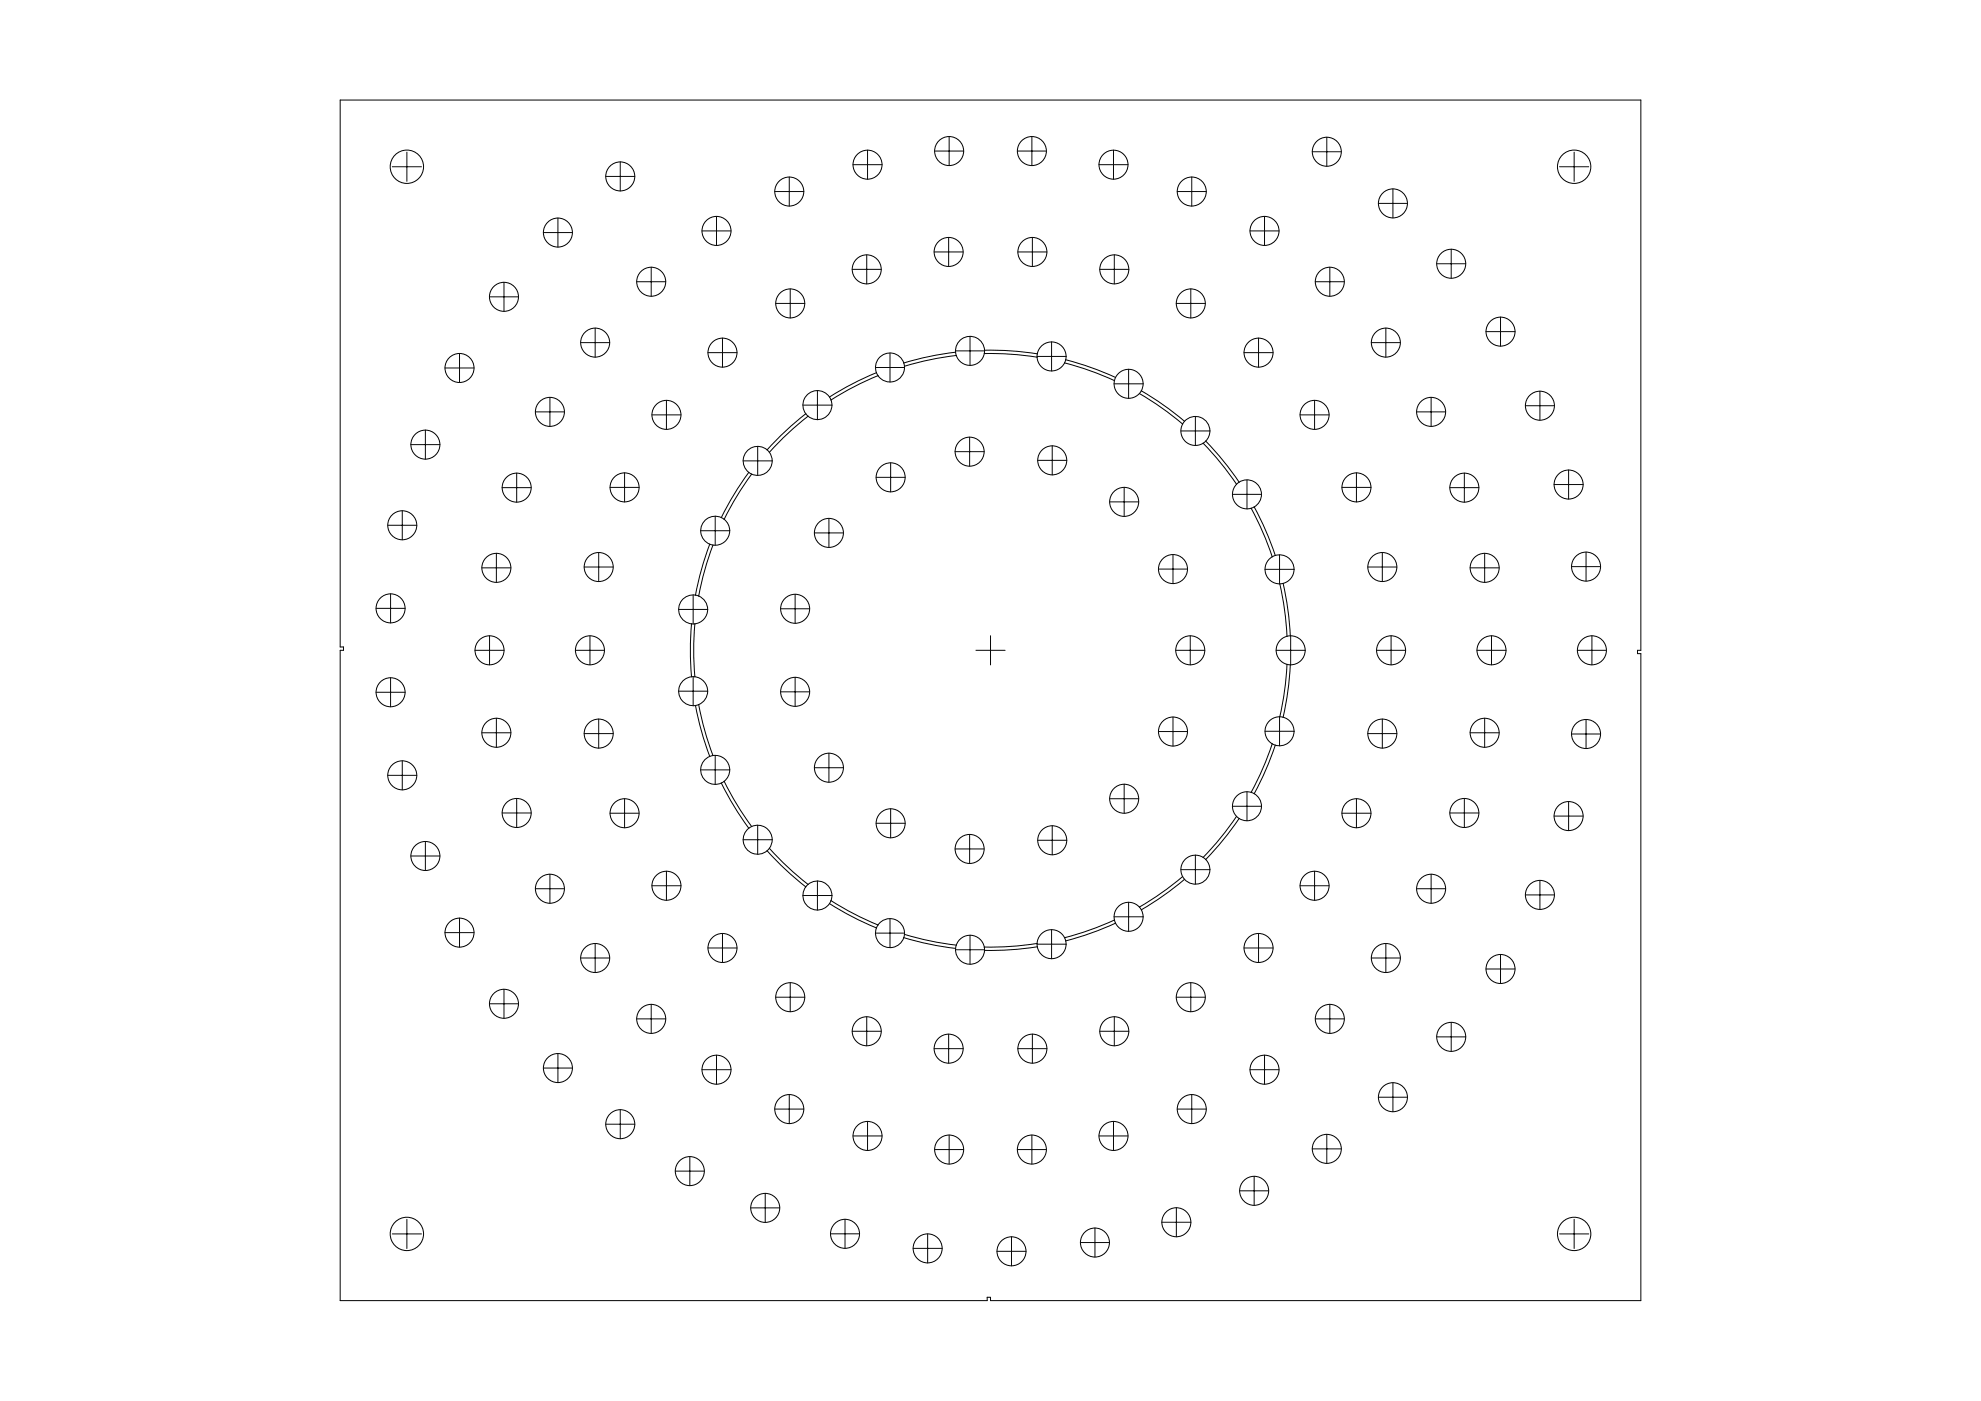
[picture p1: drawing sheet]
<svg xmlns="http://www.w3.org/2000/svg" width="594mm" height="420mm" viewBox="0 0 594 420" stroke-linecap="round" stroke-linejoin="round" font-family="sans-serif">
<path d="M297 210h.1" fill="none" stroke="#000" stroke-width=".3"/>
<path d="M224.1 135.2a4.4 4.4 0 0 1 5.9-.3l5.6-5.7 6-5.1a4.4 4.4 0 0 1 1-6.2 4.4 4.4 0 0 1 6.1 1.2l6.9-4 7.2-3.3a4.4 4.4 0 0 1 2.6-5.7 4.4 4.4 0 0 1 5.6 2.8l7.7-2 7.9-1.3a4.4 4.4 0 0 1 4-4.7 4.4 4.4 0 0 1 4.6 4.1l8 .2 7.9 .9a4.4 4.4 0 0 1 5.1-3.5 4.4 4.4 0 0 1 3.4 5.3l7.6 2.3 7.3 3a4.4 4.4 0 0 1 6-2 4.4 4.4 0 0 1 1.8 6l6.7 4.3 6.2 4.9a4.4 4.4 0 0 1 6.3-.3 4.4 4.4 0 0 1 .1 6.2l5.3 5.9 4.7 6.4a4.4 4.4 0 0 1 6.1 1.4 4.4 4.4 0 0 1-1.6 6l3.5 7.2 2.8 7.4a4.4 4.4 0 0 1 5.5 3 4.4 4.4 0 0 1-3.1 5.4l1.4 7.8 .8 7.9a4.4 4.4 0 0 1 4.4 4.3 4.4 4.4 0 0 1-4.4 4.4l-.8 7.9-1.4 7.8a4.4 4.4 0 0 1 3.1 5.4 4.4 4.4 0 0 1-5.5 3l-2.8 7.4-3.5 7.1a4.4 4.4 0 0 1 1.6 6.1 4.4 4.4 0 0 1-6.1 1.4l-4.7 6.3-5.3 6a4.4 4.4 0 0 1-.1 6.2 4.4 4.4 0 0 1-6.3-.3l-6.2 4.9-6.7 4.3a4.4 4.4 0 0 1-1.8 5.9 4.4 4.4 0 0 1-6-1.9l-7.3 2.9-7.6 2.4a4.4 4.4 0 0 1-3.4 5.2 4.4 4.4 0 0 1-5.1-3.5l-7.9 .9-8 .2a4.4 4.4 0 0 1-4.6 4.2 4.4 4.4 0 0 1-4-4.8l-7.9-1.2-7.7-2a4.4 4.4 0 0 1-5.6 2.7 4.4 4.4 0 0 1-2.6-5.6l-7.2-3.4-6.9-3.9a4.4 4.4 0 0 1-6.1 1.1 4.4 4.4 0 0 1-1-6.1l-6-5.2-5.6-5.7a4.4 4.4 0 0 1-6.2-.5 4.4 4.4 0 0 1 .8-6.2l-4.5-6.6-3.8-7a4.4 4.4 0 0 1-5.8-2.2 4.4 4.4 0 0 1 2.3-5.7l-2.4-7.6-1.8-7.7a4.4 4.4 0 0 1-5-3.7 4.4 4.4 0 0 1 3.8-4.9l-.4-8 .4-7.9a4.4 4.4 0 0 1-3.8-4.9 4.4 4.4 0 0 1 5-3.7l1.8-7.8 2.4-7.5a4.4 4.4 0 0 1-2.3-5.8 4.4 4.4 0 0 1 5.8-2.2l3.8-6.9 4.5-6.6a4.4 4.4 0 0 1-.5-6.5z" fill-rule="evenodd" fill="#fff"/>
<path d="M297 210h.1" fill="none" stroke="#000" stroke-width=".3"/>
<path d="M234.4 131.8l3.8-3.6 4.1-3.4a4.4 4.4 0 0 0 5.3 .2 4.4 4.4 0 0 0 1.6-5l6.9-4 7.2-3.3a4.4 4.4 0 0 0 5.1 1.6 4.4 4.4 0 0 0 2.8-4.5l7.7-1.9 7.9-1.3a4.4 4.4 0 0 0 4.4 3 4.4 4.4 0 0 0 4-3.6l7.9 .2 7.9 .9a4.4 4.4 0 0 0 3.5 4.1 4.4 4.4 0 0 0 4.8-2.4l7.6 2.4 7.3 2.9a4.4 4.4 0 0 0 2.3 4.9 4.4 4.4 0 0 0 5.2-1l6.7 4.3 6.3 4.9a4.4 4.4 0 0 0 .8 5.2 4.4 4.4 0 0 0 5.3 .5l5.3 6 4.7 6.3a4.4 4.4 0 0 0-.6 5.3 4.4 4.4 0 0 0 5 1.9l3.5 7.2 2.8 7.4a4.4 4.4 0 0 0-2 4.9 4.4 4.4 0 0 0 4.3 3.2l1.4 7.8 .8 7.9a4.4 4.4 0 0 0-3.3 4.2 4.4 4.4 0 0 0 3.3 4.2l-.8 7.9-1.4 7.9a4.4 4.4 0 0 0-4.3 3.1 4.4 4.4 0 0 0 2 5l-2.8 7.4-3.5 7.1a4.4 4.4 0 0 0-5 1.9 4.4 4.4 0 0 0 .6 5.3l-4.7 6.4-5.3 5.9a4.4 4.4 0 0 0-5.3 .5 4.4 4.4 0 0 0-.8 5.3l-6.3 4.8-6.7 4.3a4.4 4.4 0 0 0-5.2-.9 4.4 4.4 0 0 0-2.3 4.8l-7.3 3-7.6 2.3a4.4 4.4 0 0 0-4.8-2.3 4.4 4.4 0 0 0-3.5 4l-7.9 .9-7.9 .2a4.4 4.4 0 0 0-4-3.5 4.4 4.4 0 0 0-4.4 2.9l-7.9-1.2-7.7-2a4.4 4.4 0 0 0-2.8-4.5 4.4 4.4 0 0 0-5.1 1.7l-7.2-3.3-6.9-4a4.4 4.4 0 0 0-1.6-5.1 4.4 4.4 0 0 0-5.3 .2l-6-5.1-5.6-5.7a4.4 4.4 0 0 0-.1-5.3 4.4 4.4 0 0 0-5.2-1.2l-4.4-6.6-3.8-7a4.4 4.4 0 0 0 1.3-5.1 4.4 4.4 0 0 0-4.7-2.6l-2.5-7.6-1.8-7.7a4.4 4.4 0 0 0 2.7-4.6 4.4 4.4 0 0 0-3.8-3.7l-.4-8 .4-7.9a4.4 4.4 0 0 0 3.8-3.7 4.4 4.4 0 0 0-2.7-4.6l1.8-7.8 2.5-7.5a4.4 4.4 0 0 0 4.7-2.6 4.4 4.4 0 0 0-1.3-5.2l3.8-6.9 4.4-6.6a4.4 4.4 0 0 0 5.2-1.2 4.4 4.4 0 0 0 .1-5.3z" fill-rule="evenodd" fill="#fff"/>
<path d="M297 210h.1" fill="none" stroke="#000" stroke-width=".3"/>
<g fill="#fff">
<path d="M230.7 254.4l5.6 5.7 6 5.1-.7 .8-5-4.3-4.8-4.6-1.8-2z" fill-rule="evenodd"/>
<path d="M207.4 187.1h1l-.4 7.9 .4 8h-1l-.2-2.7-.2-6.6z" fill-rule="evenodd"/>
<path d="M249.2 270.1l6.9 4 7.2 3.3-.5 .9-6-2.8-5.8-3.1-2.3-1.4z" fill-rule="evenodd"/>
<path d="M208.6 211.6l.9-.3 1.8 7.7 2.5 7.6-1 .3-.9-2.5-1.9-6.4z" fill-rule="evenodd"/>
<path d="M383.8 175.1l1-.1 .5 2.5 1.1 6.6 .6 6.6-1 .1-.8-7.9z" fill-rule="evenodd"/>
<path d="M271.2 280.2l7.7 2 7.9 1.2-.2 1-6.6-1-6.4-1.5-2.6-.7z" fill-rule="evenodd"/>
<path d="M271 108.9l6.4-1.7 6.5-1.2 2.7-.4 .2 1-7.9 1.3-7.7 1.9z" fill-rule="evenodd"/>
<path d="M319.6 107.9l6.3 1.9 6.2 2.3 2.4 1.1-.3 .9-7.3-2.9-7.6-2.4z" fill-rule="evenodd"/>
<path d="M386 199.2l1 .2-.2 2.6-.8 6.6-1.2 6.5-1-.1 1.4-7.9z" fill-rule="evenodd"/>
<path d="M381.5 223.1l.9 .4-.8 2.5-2.5 6.1-3 5.9-.9-.4 3.5-7.1z" fill-rule="evenodd"/>
<path d="M224.6 141.7l.8 .5-4.4 6.6-3.8 6.9-.9-.5 1.2-2.3 3.3-5.8z" fill-rule="evenodd"/>
<path d="M216.3 234.8l.9-.5 3.8 7 4.4 6.6-.8 .5-1.6-2.2-3.5-5.5z" fill-rule="evenodd"/>
<path d="M319.3 281.2l7.6-2.3 7.3-3 .3 1-6.1 2.5-6.3 2.1-2.5 .7z" fill-rule="evenodd"/>
<path d="M248.7 119.1l5.8-3.4 5.9-2.9 2.4-1 .5 .9-7.2 3.3-6.9 4z" fill-rule="evenodd"/>
<path d="M370.8 244.8l.8 .7-1.5 2.1-4.1 5.3-4.4 4.9-.8-.7 5.3-5.9z" fill-rule="evenodd"/>
<path d="M342.3 117.2l5.6 3.5 5.3 4 2 1.7-.5 .8-6.3-4.9-6.7-4.3z" fill-rule="evenodd"/>
<path d="M233.7 131.1l3.9-3.6 4-3.4 .7 .7-6 5.2-5.6 5.7-.7-.8z" fill-rule="evenodd"/>
<path d="M360.8 132.9l.8-.6 1.8 1.9 4.3 5.1 3.9 5.3-.8 .6-4.7-6.3z" fill-rule="evenodd"/>
<path d="M212.8 163.2l1 .3-2.5 7.5-1.8 7.8-.9-.3 .5-2.6 1.6-6.4z" fill-rule="evenodd"/>
<path d="M341.7 272l6.7-4.3 6.3-4.8 .5 .8-5.2 4.1-5.5 3.7-2.2 1.4z" fill-rule="evenodd"/>
<path d="M375.2 152.4l.9-.4 1.3 2.4 2.7 6 2.3 6.2-.9 .4-2.8-7.4z" fill-rule="evenodd"/>
<path d="M295.2 105l6.7 .1 6.6 .6 2.6 .4-.1 1-7.9-.9-7.9-.2z" fill-rule="evenodd"/>
<path d="M295.2 284l7.9-.2 7.9-.9 .1 1-6.6 .8-6.6 .3h-2.7z" fill-rule="evenodd"/>
<circle cx="122" cy="370.1" r="5"/>
<circle cx="122" cy="50" r="5"/>
<circle cx="472.1" cy="50" r="5"/>
<circle cx="472.1" cy="370.1" r="5"/>
<circle cx="387.1" cy="195" r="4.4"/>
<circle cx="383.7" cy="219.3" r="4.4"/>
<circle cx="383.7" cy="170.7" r="4.4"/>
<circle cx="374" cy="241.8" r="4.4"/>
<circle cx="374" cy="148.3" r="4.4"/>
<circle cx="358.5" cy="129.2" r="4.4"/>
<circle cx="358.5" cy="260.8" r="4.4"/>
<circle cx="207.9" cy="182.8" r="4.4"/>
<circle cx="207.9" cy="207.3" r="4.4"/>
<circle cx="338.5" cy="274.9" r="4.4"/>
<circle cx="338.5" cy="115.1" r="4.4"/>
<circle cx="214.5" cy="230.9" r="4.4"/>
<circle cx="214.5" cy="159.2" r="4.4"/>
<circle cx="227.2" cy="138.2" r="4.4"/>
<circle cx="227.2" cy="251.8" r="4.4"/>
<circle cx="315.4" cy="106.9" r="4.4"/>
<circle cx="315.4" cy="283.2" r="4.4"/>
<circle cx="245.1" cy="121.5" r="4.4"/>
<circle cx="245.1" cy="268.6" r="4.4"/>
<circle cx="266.9" cy="110.2" r="4.4"/>
<circle cx="266.9" cy="279.8" r="4.4"/>
<circle cx="290.9" cy="105.2" r="4.4"/>
<circle cx="290.9" cy="284.8" r="4.4"/>
<circle cx="186" cy="52.9" r="4.4"/>
<circle cx="167.3" cy="69.7" r="4.4"/>
<circle cx="450" cy="99.5" r="4.4"/>
<circle cx="435.2" cy="79.1" r="4.4"/>
<circle cx="178.5" cy="102.7" r="4.4"/>
<circle cx="167.3" cy="320.3" r="4.4"/>
<circle cx="357.4" cy="57.4" r="4.4"/>
<circle cx="117.1" cy="182.4" r="4.4"/>
<circle cx="376.1" cy="357.1" r="4.4"/>
<circle cx="164.9" cy="266.5" r="4.4"/>
<circle cx="417.7" cy="329.1" r="4.4"/>
<circle cx="214.9" cy="69.3" r="4.4"/>
<circle cx="439.1" cy="146.2" r="4.4"/>
<circle cx="406.8" cy="243.9" r="4.4"/>
<circle cx="397.9" cy="344.5" r="4.4"/>
<circle cx="195.3" cy="84.5" r="4.4"/>
<circle cx="439.1" cy="243.8" r="4.4"/>
<circle cx="450" cy="290.6" r="4.4"/>
<circle cx="127.6" cy="133.3" r="4.4"/>
<circle cx="148.9" cy="170.3" r="4.4"/>
<circle cx="461.8" cy="121.7" r="4.4"/>
<circle cx="253.4" cy="370" r="4.4"/>
<circle cx="406.8" cy="146.2" r="4.4"/>
<circle cx="333.9" cy="49.4" r="4.4"/>
<circle cx="259.9" cy="309.3" r="4.4"/>
<circle cx="447.3" cy="195" r="4.4"/>
<circle cx="179.5" cy="170.1" r="4.4"/>
<circle cx="178.5" cy="287.3" r="4.4"/>
<circle cx="187.3" cy="243.9" r="4.4"/>
<circle cx="229.5" cy="362.2" r="4.4"/>
<circle cx="154.9" cy="243.8" r="4.4"/>
<circle cx="445.2" cy="170.3" r="4.4"/>
<circle cx="315.6" cy="138.1" r="4.4"/>
<circle cx="337.1" cy="150.5" r="4.4"/>
<circle cx="137.8" cy="110.4" r="4.4"/>
<circle cx="357.1" cy="299.1" r="4.4"/>
<circle cx="137.8" cy="279.7" r="4.4"/>
<circle cx="309.4" cy="45.3" r="4.4"/>
<circle cx="309.4" cy="344.8" r="4.4"/>
<circle cx="146.8" cy="195" r="4.4"/>
<circle cx="429.2" cy="266.5" r="4.4"/>
<circle cx="475.6" cy="220.1" r="4.4"/>
<circle cx="309.6" cy="314.5" r="4.4"/>
<circle cx="315.6" cy="252" r="4.4"/>
<circle cx="290.8" cy="135.5" r="4.4"/>
<circle cx="379.2" cy="69.3" r="4.4"/>
<circle cx="356.9" cy="195" r="4.4"/>
<circle cx="238.5" cy="182.6" r="4.4"/>
<circle cx="429.2" cy="123.5" r="4.4"/>
<circle cx="398.8" cy="84.5" r="4.4"/>
<circle cx="216.7" cy="284.3" r="4.4"/>
<circle cx="117.1" cy="207.6" r="4.4"/>
<circle cx="284.5" cy="75.6" r="4.4"/>
<circle cx="309.6" cy="75.6" r="4.4"/>
<circle cx="148.9" cy="219.8" r="4.4"/>
<circle cx="290.8" cy="254.6" r="4.4"/>
<circle cx="351.8" cy="219.4" r="4.4"/>
<circle cx="248.6" cy="230.2" r="4.4"/>
<circle cx="238.5" cy="207.5" r="4.4"/>
<circle cx="337.1" cy="239.5" r="4.4"/>
<circle cx="267.1" cy="143.2" r="4.4"/>
<circle cx="260.2" cy="340.7" r="4.4"/>
<circle cx="127.6" cy="256.7" r="4.4"/>
<circle cx="284.6" cy="45.3" r="4.4"/>
<circle cx="179.5" cy="220" r="4.4"/>
<circle cx="176.9" cy="195" r="4.4"/>
<circle cx="248.6" cy="159.8" r="4.4"/>
<circle cx="284.5" cy="314.5" r="4.4"/>
<circle cx="477.4" cy="195" r="4.4"/>
<circle cx="333.9" cy="340.7" r="4.4"/>
<circle cx="151.1" cy="301" r="4.4"/>
<circle cx="415.6" cy="102.7" r="4.4"/>
<circle cx="267.1" cy="246.9" r="4.4"/>
<circle cx="475.6" cy="169.9" r="4.4"/>
<circle cx="414.5" cy="220" r="4.4"/>
<circle cx="187.3" cy="146.2" r="4.4"/>
<circle cx="334.2" cy="80.8" r="4.4"/>
<circle cx="199.9" cy="265.6" r="4.4"/>
<circle cx="351.8" cy="170.7" r="4.4"/>
<circle cx="284.6" cy="344.8" r="4.4"/>
<circle cx="278.2" cy="374.4" r="4.4"/>
<circle cx="303.3" cy="375.3" r="4.4"/>
<circle cx="394.2" cy="124.4" r="4.4"/>
<circle cx="377.4" cy="284.3" r="4.4"/>
<circle cx="199.9" cy="124.4" r="4.4"/>
<circle cx="206.9" cy="351.2" r="4.4"/>
<circle cx="398.8" cy="305.6" r="4.4"/>
<circle cx="328.4" cy="372.6" r="4.4"/>
<circle cx="445.2" cy="219.8" r="4.4"/>
<circle cx="417.2" cy="195" r="4.4"/>
<circle cx="151.1" cy="89" r="4.4"/>
<circle cx="379.2" cy="320.8" r="4.4"/>
<circle cx="357.4" cy="332.6" r="4.4"/>
<circle cx="260.2" cy="49.4" r="4.4"/>
<circle cx="236.7" cy="332.6" r="4.4"/>
<circle cx="394.2" cy="265.6" r="4.4"/>
<circle cx="120.6" cy="157.5" r="4.4"/>
<circle cx="120.6" cy="232.5" r="4.4"/>
<circle cx="470.4" cy="244.7" r="4.4"/>
<circle cx="237" cy="299.1" r="4.4"/>
<circle cx="334.2" cy="309.3" r="4.4"/>
<circle cx="357.1" cy="91" r="4.4"/>
<circle cx="186" cy="337.1" r="4.4"/>
<circle cx="470.4" cy="145.3" r="4.4"/>
<circle cx="236.7" cy="57.4" r="4.4"/>
<circle cx="216.7" cy="105.8" r="4.4"/>
<circle cx="214.9" cy="320.8" r="4.4"/>
<circle cx="237" cy="91" r="4.4"/>
<circle cx="259.9" cy="80.8" r="4.4"/>
<circle cx="435.2" cy="311" r="4.4"/>
<circle cx="164.9" cy="123.5" r="4.4"/>
<circle cx="195.3" cy="305.6" r="4.4"/>
<circle cx="414.5" cy="170.1" r="4.4"/>
<circle cx="154.9" cy="146.2" r="4.4"/>
<circle cx="377.4" cy="105.8" r="4.4"/>
<circle cx="415.6" cy="287.3" r="4.4"/>
<circle cx="461.8" cy="268.4" r="4.4"/>
<circle cx="397.9" cy="45.5" r="4.4"/>
<circle cx="417.7" cy="61" r="4.4"/>
<circle cx="352.8" cy="366.6" r="4.4"/>
</g>
<g fill="none" stroke="#000" stroke-width=".3">
<path d="M102 30h390.1v165h-1v1h1v194.1h-195.1v-1h-1v1h-194v-195.1h1v-1h-1zM248.7 119.1a4.4 4.4 0 0 0-6.1-1.2 4.4 4.4 0 0 0-1 6.2M248.7 119.1l.5 .9M249.2 120a4.4 4.4 0 0 1-1.6 5 4.4 4.4 0 0 1-5.3-.2M262.8 111.8l-7.2 3.3-6.9 4M262.8 111.8l.5 .9M263.3 112.7l-7.2 3.3-6.9 4M271 108.9a4.4 4.4 0 0 0-5.6-2.8 4.4 4.4 0 0 0-2.6 5.7M271 108.9l.2 .9M271.2 109.8a4.4 4.4 0 0 1-2.8 4.5 4.4 4.4 0 0 1-5.1-1.6M286.6 105.6l-7.9 1.3-7.7 2M286.6 105.6l.2 1"/>
<path d="M286.8 106.6l-7.9 1.3-7.7 1.9M295.2 106a4.4 4.4 0 0 1-4 3.6 4.4 4.4 0 0 1-4.4-3M295.2 106l7.9 .2 7.9 .9M295.2 105a4.4 4.4 0 0 0-4.6-4.1 4.4 4.4 0 0 0-4 4.7M295.2 105l8 .2 7.9 .9M295.2 105v1M311 107.1a4.4 4.4 0 0 0 3.5 4.1 4.4 4.4 0 0 0 4.8-2.4M311.1 106.1a4.4 4.4 0 0 1 5.1-3.5 4.4 4.4 0 0 1 3.4 5.3M311.1 106.1l-.1 1M319.3 108.8l7.6 2.4 7.3 2.9M319.6 107.9l7.6 2.3 7.3 3M319.6 107.9l-.3 .9"/>
<path d="M334.2 114.1a4.4 4.4 0 0 0 2.3 4.9 4.4 4.4 0 0 0 5.2-1M334.5 113.2a4.4 4.4 0 0 1 6-2 4.4 4.4 0 0 1 1.8 6M334.5 113.2l-.3 .9M341.7 118l6.7 4.3 6.3 4.9M342.3 117.2l6.7 4.3 6.2 4.9M342.3 117.2l-.6 .8M230 134.9a4.4 4.4 0 0 0-6.2 .6 4.4 4.4 0 0 0 .8 6.2M230 134.9l.7 .8M230.7 135.7a4.4 4.4 0 0 1-.1 5.3 4.4 4.4 0 0 1-5.2 1.2M241.6 124.1l-6 5.1-5.6 5.7M241.6 124.1l.7 .7M242.3 124.8l-6 5.2-5.6 5.7"/>
<path d="M354.7 127.2a4.4 4.4 0 0 0 .8 5.2 4.4 4.4 0 0 0 5.3 .5M355.2 126.4a4.4 4.4 0 0 1 6.3-.3 4.4 4.4 0 0 1 .1 6.2M355.2 126.4l-.5 .8M360.8 132.9l5.3 6 4.7 6.3M361.6 132.3l5.3 5.9 4.7 6.4M361.6 132.3l-.8 .6M216.3 155.2a4.4 4.4 0 0 0-5.8 2.2 4.4 4.4 0 0 0 2.3 5.8M216.3 155.2l.9 .5M217.2 155.7a4.4 4.4 0 0 1 1.3 5.2 4.4 4.4 0 0 1-4.7 2.6M224.6 141.7l-4.5 6.6-3.8 6.9M224.6 141.7l.8 .5M225.4 142.2l-4.4 6.6-3.8 6.9"/>
<path d="M370.8 145.2a4.4 4.4 0 0 0-.6 5.3 4.4 4.4 0 0 0 5 1.9M371.6 144.6a4.4 4.4 0 0 1 6.1 1.4 4.4 4.4 0 0 1-1.6 6M371.6 144.6l-.8 .6M375.2 152.4l3.5 7.2 2.8 7.4M376.1 152l3.5 7.2 2.8 7.4M376.1 152l-.9 .4M208.6 178.5a4.4 4.4 0 0 0-5 3.7 4.4 4.4 0 0 0 3.8 4.9M208.6 178.5l.9 .3M209.5 178.8a4.4 4.4 0 0 1 2.7 4.6 4.4 4.4 0 0 1-3.8 3.7M212.8 163.2l-2.4 7.5-1.8 7.8M212.8 163.2l1 .3M213.8 163.5l-2.5 7.5-1.8 7.8"/>
<path d="M381.5 167a4.4 4.4 0 0 0-2 4.9 4.4 4.4 0 0 0 4.3 3.2M382.4 166.6a4.4 4.4 0 0 1 5.5 3 4.4 4.4 0 0 1-3.1 5.4M382.4 166.6l-.9 .4M383.8 175.1l1.4 7.8 .8 7.9M384.8 175l1.4 7.8 .8 7.9M384.8 175l-1 .1M207.4 187.1l-.4 7.9 .4 8M208.4 187.1h-1M208.4 187.1l-.4 7.9 .4 8M386 190.8a4.4 4.4 0 0 0-3.3 4.2 4.4 4.4 0 0 0 3.3 4.2M386 199.2l1 .2M386 199.2l-.8 7.9-1.4 7.9"/>
<path d="M387 199.4l-.8 7.9-1.4 7.8M387 190.7a4.4 4.4 0 0 1 4.4 4.3 4.4 4.4 0 0 1-4.4 4.4M387 190.7l-1 .1M207.4 203a4.4 4.4 0 0 0-3.8 4.9 4.4 4.4 0 0 0 5 3.7M207.4 203h1M208.4 203a4.4 4.4 0 0 1 3.8 3.7 4.4 4.4 0 0 1-2.7 4.6M208.6 211.6l1.8 7.7 2.4 7.6M209.5 211.3l-.9 .3M209.5 211.3l1.8 7.7 2.5 7.6M383.8 215l1 .1M383.8 215a4.4 4.4 0 0 0-4.3 3.1 4.4 4.4 0 0 0 2 5M384.8 215.1a4.4 4.4 0 0 1 3.1 5.4 4.4 4.4 0 0 1-5.5 3"/>
<path d="M212.8 226.9a4.4 4.4 0 0 0-2.3 5.7 4.4 4.4 0 0 0 5.8 2.2M213.8 226.6a4.4 4.4 0 0 1 4.7 2.6 4.4 4.4 0 0 1-1.3 5.1M213.8 226.6l-1 .3M216.3 234.8l3.8 7 4.5 6.6M217.2 234.3l-.9 .5M217.2 234.3l3.8 7 4.4 6.6M375.2 237.6l.9 .4M375.2 237.6a4.4 4.4 0 0 0-5 1.9 4.4 4.4 0 0 0 .6 5.3M376.1 238a4.4 4.4 0 0 1 1.6 6.1 4.4 4.4 0 0 1-6.1 1.4M381.5 223.1l.9 .4M381.5 223.1l-2.8 7.4-3.5 7.1M382.4 223.5l-2.8 7.4-3.5 7.1"/>
<path d="M224.6 248.4a4.4 4.4 0 0 0-.8 6.2 4.4 4.4 0 0 0 6.2 .5M225.4 247.9a4.4 4.4 0 0 1 5.2 1.2 4.4 4.4 0 0 1 .1 5.3M225.4 247.9l-.8 .5M230 255.1l5.6 5.7 6 5.2M230.7 254.4l-.7 .7M230.7 254.4l5.6 5.7 6 5.1M360.8 257.1l.8 .7M360.8 257.1a4.4 4.4 0 0 0-5.3 .5 4.4 4.4 0 0 0-.8 5.3M361.6 257.8a4.4 4.4 0 0 1-.1 6.2 4.4 4.4 0 0 1-6.3-.3M370.8 244.8l.8 .7M370.8 244.8l-4.7 6.4-5.3 5.9M371.6 245.5l-4.7 6.3-5.3 6"/>
<path d="M241.6 266a4.4 4.4 0 0 0 1 6.1 4.4 4.4 0 0 0 6.1-1.1M242.3 265.2a4.4 4.4 0 0 1 5.3-.2 4.4 4.4 0 0 1 1.6 5.1M242.3 265.2l-.7 .8M248.7 271l6.9 3.9 7.2 3.4M249.2 270.1l-.5 .9M249.2 270.1l6.9 4 7.2 3.3M262.8 278.3a4.4 4.4 0 0 0 2.6 5.6 4.4 4.4 0 0 0 5.6-2.7M263.3 277.4a4.4 4.4 0 0 1 5.1-1.7 4.4 4.4 0 0 1 2.8 4.5M263.3 277.4l-.5 .9M334.2 275.9l.3 1M334.2 275.9l-7.3 3-7.6 2.3M334.5 276.9l-7.3 2.9-7.6 2.4"/>
<path d="M341.7 272l.6 .9M341.7 272a4.4 4.4 0 0 0-5.2-.9 4.4 4.4 0 0 0-2.3 4.8M342.3 272.9a4.4 4.4 0 0 1-1.8 5.9 4.4 4.4 0 0 1-6-1.9M354.7 262.9l.5 .8M354.7 262.9l-6.3 4.8-6.7 4.3M355.2 263.7l-6.2 4.9-6.7 4.3M271 281.2l7.7 2 7.9 1.2M271.2 280.2l-.2 1M271.2 280.2l7.7 2 7.9 1.2M286.6 284.4a4.4 4.4 0 0 0 4 4.8 4.4 4.4 0 0 0 4.6-4.2M286.8 283.4a4.4 4.4 0 0 1 4.4-2.9 4.4 4.4 0 0 1 4 3.5M286.8 283.4l-.2 1"/>
<path d="M295.2 284v1M311 282.9l.1 1M311 282.9l-7.9 .9-7.9 .2M311.1 283.9l-7.9 .9-8 .2M319.3 281.2l.3 1M319.3 281.2a4.4 4.4 0 0 0-4.8-2.3 4.4 4.4 0 0 0-3.5 4M319.6 282.2a4.4 4.4 0 0 1-3.4 5.2 4.4 4.4 0 0 1-5.1-3.5"/>
<circle cx="122" cy="50" r="5"/>
<circle cx="186" cy="52.9" r="4.4"/>
<circle cx="236.7" cy="57.4" r="4.4"/>
<circle cx="260.2" cy="49.4" r="4.4"/>
<circle cx="284.6" cy="45.3" r="4.4"/>
<circle cx="309.4" cy="45.3" r="4.4"/>
<circle cx="333.9" cy="49.4" r="4.4"/>
<circle cx="357.4" cy="57.4" r="4.4"/>
<circle cx="397.9" cy="45.5" r="4.4"/>
<circle cx="472.1" cy="50" r="5"/>
<circle cx="167.3" cy="69.7" r="4.4"/>
<circle cx="214.9" cy="69.3" r="4.4"/>
<circle cx="284.5" cy="75.6" r="4.4"/>
<circle cx="309.6" cy="75.6" r="4.4"/>
<circle cx="379.2" cy="69.3" r="4.4"/>
<circle cx="417.7" cy="61" r="4.4"/>
<circle cx="435.2" cy="79.1" r="4.4"/>
<circle cx="151.1" cy="89" r="4.4"/>
<circle cx="195.3" cy="84.5" r="4.4"/>
<circle cx="237" cy="91" r="4.4"/>
<circle cx="259.9" cy="80.8" r="4.4"/>
<circle cx="334.2" cy="80.8" r="4.4"/>
<circle cx="357.1" cy="91" r="4.4"/>
<circle cx="398.8" cy="84.5" r="4.4"/>
<circle cx="450" cy="99.5" r="4.4"/>
<circle cx="137.8" cy="110.4" r="4.4"/>
<circle cx="178.5" cy="102.7" r="4.4"/>
<circle cx="216.7" cy="105.8" r="4.4"/>
<circle cx="377.4" cy="105.8" r="4.4"/>
<circle cx="415.6" cy="102.7" r="4.4"/>
<circle cx="127.6" cy="133.3" r="4.4"/>
<circle cx="164.9" cy="123.5" r="4.4"/>
<circle cx="199.9" cy="124.4" r="4.4"/>
<circle cx="290.8" cy="135.5" r="4.4"/>
<circle cx="315.6" cy="138.1" r="4.4"/>
<circle cx="394.2" cy="124.4" r="4.4"/>
<circle cx="429.2" cy="123.5" r="4.4"/>
<circle cx="461.8" cy="121.7" r="4.4"/>
<circle cx="120.6" cy="157.5" r="4.4"/>
<circle cx="154.9" cy="146.2" r="4.4"/>
<circle cx="187.3" cy="146.2" r="4.4"/>
<circle cx="248.6" cy="159.8" r="4.4"/>
<circle cx="267.1" cy="143.2" r="4.4"/>
<circle cx="337.1" cy="150.5" r="4.4"/>
<circle cx="406.8" cy="146.2" r="4.4"/>
<circle cx="439.1" cy="146.2" r="4.4"/>
<circle cx="470.4" cy="145.3" r="4.4"/>
<circle cx="148.9" cy="170.3" r="4.4"/>
<circle cx="179.5" cy="170.1" r="4.4"/>
<circle cx="351.8" cy="170.7" r="4.4"/>
<circle cx="414.5" cy="170.1" r="4.4"/>
<circle cx="445.2" cy="170.3" r="4.4"/>
<circle cx="475.6" cy="169.9" r="4.4"/>
<circle cx="117.1" cy="182.4" r="4.4"/>
<circle cx="146.8" cy="195" r="4.4"/>
<circle cx="176.9" cy="195" r="4.4"/>
<circle cx="238.5" cy="182.6" r="4.4"/>
<circle cx="356.9" cy="195" r="4.4"/>
<circle cx="417.2" cy="195" r="4.4"/>
<circle cx="447.3" cy="195" r="4.4"/>
<circle cx="477.4" cy="195" r="4.4"/>
<circle cx="117.1" cy="207.6" r="4.4"/>
<circle cx="148.9" cy="219.8" r="4.4"/>
<circle cx="238.5" cy="207.5" r="4.4"/>
<circle cx="351.8" cy="219.4" r="4.4"/>
<circle cx="445.2" cy="219.8" r="4.4"/>
<circle cx="120.6" cy="232.5" r="4.4"/>
<circle cx="179.5" cy="220" r="4.4"/>
<circle cx="248.6" cy="230.2" r="4.4"/>
<circle cx="337.1" cy="239.5" r="4.4"/>
<circle cx="414.5" cy="220" r="4.4"/>
<circle cx="475.6" cy="220.1" r="4.4"/>
<circle cx="127.6" cy="256.7" r="4.4"/>
<circle cx="154.9" cy="243.8" r="4.4"/>
<circle cx="187.3" cy="243.9" r="4.4"/>
<circle cx="267.1" cy="246.9" r="4.4"/>
<circle cx="290.8" cy="254.6" r="4.4"/>
<circle cx="315.6" cy="252" r="4.4"/>
<circle cx="406.8" cy="243.9" r="4.4"/>
<circle cx="439.1" cy="243.8" r="4.4"/>
<circle cx="470.4" cy="244.7" r="4.4"/>
<circle cx="137.8" cy="279.7" r="4.4"/>
<circle cx="164.9" cy="266.5" r="4.4"/>
<circle cx="199.9" cy="265.6" r="4.4"/>
<circle cx="394.2" cy="265.6" r="4.4"/>
<circle cx="429.2" cy="266.5" r="4.4"/>
<circle cx="461.8" cy="268.4" r="4.4"/>
<circle cx="178.5" cy="287.3" r="4.4"/>
<circle cx="216.7" cy="284.3" r="4.4"/>
<circle cx="237" cy="299.1" r="4.4"/>
<circle cx="357.1" cy="299.1" r="4.4"/>
<circle cx="377.4" cy="284.3" r="4.4"/>
<circle cx="415.6" cy="287.3" r="4.4"/>
<circle cx="450" cy="290.6" r="4.4"/>
<circle cx="151.1" cy="301" r="4.4"/>
<circle cx="195.3" cy="305.6" r="4.4"/>
<circle cx="259.9" cy="309.3" r="4.4"/>
<circle cx="284.5" cy="314.5" r="4.4"/>
<circle cx="309.6" cy="314.5" r="4.4"/>
<circle cx="334.2" cy="309.3" r="4.4"/>
<circle cx="398.8" cy="305.6" r="4.4"/>
<circle cx="435.2" cy="311" r="4.4"/>
<circle cx="167.3" cy="320.3" r="4.4"/>
<circle cx="186" cy="337.1" r="4.4"/>
<circle cx="214.9" cy="320.8" r="4.4"/>
<circle cx="236.7" cy="332.6" r="4.4"/>
<circle cx="357.4" cy="332.6" r="4.4"/>
<circle cx="379.2" cy="320.8" r="4.4"/>
<circle cx="417.7" cy="329.1" r="4.4"/>
<circle cx="206.9" cy="351.2" r="4.4"/>
<circle cx="260.2" cy="340.7" r="4.4"/>
<circle cx="284.6" cy="344.8" r="4.4"/>
<circle cx="309.4" cy="344.8" r="4.4"/>
<circle cx="333.9" cy="340.7" r="4.4"/>
<circle cx="376.1" cy="357.1" r="4.4"/>
<circle cx="397.9" cy="344.5" r="4.4"/>
<circle cx="122" cy="370.1" r="5"/>
<circle cx="229.5" cy="362.2" r="4.4"/>
<circle cx="253.4" cy="370" r="4.4"/>
<circle cx="278.2" cy="374.4" r="4.4"/>
<circle cx="303.3" cy="375.3" r="4.4"/>
<circle cx="328.4" cy="372.6" r="4.4"/>
<circle cx="352.8" cy="366.6" r="4.4"/>
<circle cx="472.1" cy="370.1" r="5"/>
</g>
<g fill="#000" stroke="#080808" stroke-width=".3">
<path d="M122 45.6v8.8zM117.6 50h8.8z" fill-rule="evenodd"/>
<path d="M186 48.5v8.8zM181.6 52.9h8.8z" fill-rule="evenodd"/>
<path d="M260.2 45v8.8zM255.8 49.4h8.7z" fill-rule="evenodd"/>
<path d="M284.6 40.9v8.8zM280.3 45.3h8.7z" fill-rule="evenodd"/>
<path d="M309.4 40.9v8.8zM305.1 45.3h8.7z" fill-rule="evenodd"/>
<path d="M333.9 45v8.8zM329.5 49.4h8.8z" fill-rule="evenodd"/>
<path d="M397.9 41.1v8.8zM393.5 45.5h8.8z" fill-rule="evenodd"/>
<path d="M472.1 45.6v8.8zM467.7 50h8.7z" fill-rule="evenodd"/>
<path d="M167.3 65.4v8.7zM162.9 69.7h8.8z" fill-rule="evenodd"/>
<path d="M214.9 64.9v8.7zM210.5 69.3h8.7z" fill-rule="evenodd"/>
<path d="M236.7 53.1v8.7zM232.3 57.4h8.8z" fill-rule="evenodd"/>
<path d="M284.5 71.2v8.7zM280.1 75.6h8.8z" fill-rule="evenodd"/>
<path d="M309.6 71.2v8.7zM305.2 75.6h8.8z" fill-rule="evenodd"/>
<path d="M357.4 53.1v8.7zM353 57.4h8.8z" fill-rule="evenodd"/>
<path d="M379.2 64.9v8.7zM374.8 69.3h8.8z" fill-rule="evenodd"/>
<path d="M417.7 56.6v8.8zM413.3 61h8.8z" fill-rule="evenodd"/>
<path d="M151.1 84.6v8.8zM146.8 89h8.7z" fill-rule="evenodd"/>
<path d="M195.3 80.1v8.8zM190.9 84.5h8.8z" fill-rule="evenodd"/>
<path d="M237 86.6v8.8zM232.6 91h8.8z" fill-rule="evenodd"/>
<path d="M259.9 76.4v8.8zM255.5 80.8h8.8z" fill-rule="evenodd"/>
<path d="M334.2 76.4v8.8zM329.8 80.8h8.7z" fill-rule="evenodd"/>
<path d="M357.1 86.6v8.8zM352.7 91h8.8z" fill-rule="evenodd"/>
<path d="M398.8 80.1v8.8zM394.4 84.5h8.8z" fill-rule="evenodd"/>
<path d="M435.2 74.7v8.8zM430.8 79.1h8.8z" fill-rule="evenodd"/>
<path d="M137.8 106v8.7zM133.4 110.4h8.8z" fill-rule="evenodd"/>
<path d="M178.5 98.4v8.7zM174.1 102.7h8.8z" fill-rule="evenodd"/>
<path d="M216.7 101.4v8.7zM212.3 105.8h8.7z" fill-rule="evenodd"/>
<path d="M266.9 105.8v8.8zM262.5 110.2h8.8z" fill-rule="evenodd"/>
<path d="M290.9 100.8v8.8zM286.5 105.2h8.8z" fill-rule="evenodd"/>
<path d="M315.4 102.5v8.8zM311 106.9h8.7z" fill-rule="evenodd"/>
<path d="M338.5 110.7v8.8zM334.1 115.1h8.7z" fill-rule="evenodd"/>
<path d="M377.4 101.4v8.7zM373 105.8h8.8z" fill-rule="evenodd"/>
<path d="M415.6 98.4v8.7zM411.2 102.7h8.8z" fill-rule="evenodd"/>
<path d="M450 95.1v8.7zM445.6 99.5h8.8z" fill-rule="evenodd"/>
<path d="M127.6 129v8.7zM123.2 133.3h8.7z" fill-rule="evenodd"/>
<path d="M164.9 119.1v8.8zM160.5 123.5h8.8z" fill-rule="evenodd"/>
<path d="M199.9 120v8.8zM195.5 124.4h8.7z" fill-rule="evenodd"/>
<path d="M245.1 117.1v8.8zM240.8 121.5h8.7z" fill-rule="evenodd"/>
<path d="M290.8 131.1v8.7zM286.4 135.5h8.8z" fill-rule="evenodd"/>
<path d="M358.5 124.9v8.7zM354.1 129.2h8.8z" fill-rule="evenodd"/>
<path d="M394.2 120v8.8zM389.9 124.4h8.7z" fill-rule="evenodd"/>
<path d="M429.2 119.1v8.8zM424.8 123.5h8.7z" fill-rule="evenodd"/>
<path d="M461.8 117.3v8.7zM457.4 121.7h8.8z" fill-rule="evenodd"/>
<path d="M154.9 141.9v8.7zM150.6 146.2h8.7z" fill-rule="evenodd"/>
<path d="M187.3 141.8v8.7zM182.9 146.2h8.8z" fill-rule="evenodd"/>
<path d="M227.2 133.8v8.8zM222.8 138.2h8.8z" fill-rule="evenodd"/>
<path d="M267.1 138.8v8.7zM262.7 143.2h8.8z" fill-rule="evenodd"/>
<path d="M315.6 133.7v8.7zM311.2 138.1h8.7z" fill-rule="evenodd"/>
<path d="M337.1 146.1v8.8zM332.7 150.5h8.8z" fill-rule="evenodd"/>
<path d="M374 143.9v8.7zM369.6 148.3h8.7z" fill-rule="evenodd"/>
<path d="M406.8 141.8v8.7zM402.4 146.2h8.8z" fill-rule="evenodd"/>
<path d="M439.1 141.9v8.7zM434.8 146.2h8.7z" fill-rule="evenodd"/>
<path d="M470.4 140.9v8.8zM466 145.3h8.8z" fill-rule="evenodd"/>
<path d="M120.6 153.2v8.7zM116.3 157.5h8.7z" fill-rule="evenodd"/>
<path d="M148.9 165.9v8.8zM144.5 170.3h8.7z" fill-rule="evenodd"/>
<path d="M179.5 165.7v8.7zM175.2 170.1h8.7z" fill-rule="evenodd"/>
<path d="M214.5 154.8v8.7zM210.1 159.2h8.8z" fill-rule="evenodd"/>
<path d="M248.6 155.4v8.8zM244.2 159.8h8.8z" fill-rule="evenodd"/>
<path d="M351.8 166.3v8.7zM347.4 170.7h8.7z" fill-rule="evenodd"/>
<path d="M383.7 166.4v8.7zM379.3 170.7h8.8z" fill-rule="evenodd"/>
<path d="M414.5 165.7v8.7zM410.2 170.1h8.7z" fill-rule="evenodd"/>
<path d="M445.2 165.9v8.8zM440.9 170.3h8.7z" fill-rule="evenodd"/>
<path d="M475.6 165.6v8.7zM471.3 169.9h8.7z" fill-rule="evenodd"/>
<path d="M117.1 178.1v8.7zM112.8 182.4h8.7z" fill-rule="evenodd"/>
<path d="M146.8 190.7v8.7zM142.4 195h8.8z" fill-rule="evenodd"/>
<path d="M176.9 190.7v8.7zM172.5 195h8.8z" fill-rule="evenodd"/>
<path d="M207.9 178.4v8.7zM203.5 182.8h8.7z" fill-rule="evenodd"/>
<path d="M238.5 178.2v8.7zM234.1 182.6h8.7z" fill-rule="evenodd"/>
<path d="M297 190.7v8.7zM292.7 195h8.7z" fill-rule="evenodd"/>
<path d="M356.9 190.7v8.7zM352.6 195h8.7z" fill-rule="evenodd"/>
<path d="M387.1 190.7v8.7zM382.7 195h8.7z" fill-rule="evenodd"/>
<path d="M417.2 190.7v8.7zM412.8 195h8.7z" fill-rule="evenodd"/>
<path d="M447.3 190.7v8.7zM442.9 195h8.8z" fill-rule="evenodd"/>
<path d="M477.4 190.7v8.7zM473 195h8.8z" fill-rule="evenodd"/>
<path d="M117.1 203.2v8.8zM112.8 207.6h8.7z" fill-rule="evenodd"/>
<path d="M207.9 202.9v8.8zM203.5 207.3h8.7z" fill-rule="evenodd"/>
<path d="M238.5 203.1v8.8zM234.1 207.5h8.7z" fill-rule="evenodd"/>
<path d="M120.6 228.1v8.8zM116.3 232.5h8.7z" fill-rule="evenodd"/>
<path d="M148.9 215.4v8.7zM144.5 219.8h8.7z" fill-rule="evenodd"/>
<path d="M179.5 215.6v8.8zM175.2 220h8.7z" fill-rule="evenodd"/>
<path d="M214.5 226.5v8.8zM210.1 230.9h8.8z" fill-rule="evenodd"/>
<path d="M248.6 225.9v8.7zM244.2 230.2h8.8z" fill-rule="evenodd"/>
<path d="M351.8 215v8.8zM347.4 219.4h8.7z" fill-rule="evenodd"/>
<path d="M383.7 214.9v8.8zM379.3 219.3h8.8z" fill-rule="evenodd"/>
<path d="M414.5 215.6v8.8zM410.2 220h8.7z" fill-rule="evenodd"/>
<path d="M445.2 215.4v8.7zM440.9 219.8h8.7z" fill-rule="evenodd"/>
<path d="M475.6 215.8v8.7zM471.3 220.1h8.7z" fill-rule="evenodd"/>
<path d="M154.9 239.4v8.8zM150.6 243.8h8.7z" fill-rule="evenodd"/>
<path d="M187.3 239.5v8.8zM182.9 243.9h8.8z" fill-rule="evenodd"/>
<path d="M227.2 247.5v8.7zM222.8 251.8h8.8z" fill-rule="evenodd"/>
<path d="M267.1 242.5v8.8zM262.7 246.9h8.8z" fill-rule="evenodd"/>
<path d="M290.8 250.2v8.8zM286.4 254.6h8.8z" fill-rule="evenodd"/>
<path d="M315.6 247.6v8.8zM311.2 252h8.7z" fill-rule="evenodd"/>
<path d="M337.1 235.2v8.7zM332.7 239.5h8.8z" fill-rule="evenodd"/>
<path d="M374 237.4v8.8zM369.6 241.8h8.7z" fill-rule="evenodd"/>
<path d="M406.8 239.5v8.8zM402.4 243.9h8.8z" fill-rule="evenodd"/>
<path d="M439.1 239.4v8.8zM434.8 243.8h8.7z" fill-rule="evenodd"/>
<path d="M470.4 240.4v8.7zM466 244.7h8.8z" fill-rule="evenodd"/>
<path d="M127.6 252.3v8.8zM123.2 256.7h8.7z" fill-rule="evenodd"/>
<path d="M164.9 262.2v8.7zM160.5 266.5h8.8z" fill-rule="evenodd"/>
<path d="M199.9 261.3v8.7zM195.5 265.6h8.7z" fill-rule="evenodd"/>
<path d="M245.1 264.2v8.7zM240.8 268.6h8.7z" fill-rule="evenodd"/>
<path d="M338.5 270.6v8.7zM334.1 274.9h8.7z" fill-rule="evenodd"/>
<path d="M358.5 256.4v8.8zM354.1 260.8h8.8z" fill-rule="evenodd"/>
<path d="M394.2 261.3v8.7zM389.9 265.6h8.7z" fill-rule="evenodd"/>
<path d="M429.2 262.2v8.7zM424.8 266.5h8.7z" fill-rule="evenodd"/>
<path d="M461.8 264v8.8zM457.4 268.4h8.8z" fill-rule="evenodd"/>
<path d="M137.8 275.3v8.8zM133.4 279.7h8.8z" fill-rule="evenodd"/>
<path d="M178.5 282.9v8.8zM174.1 287.3h8.8z" fill-rule="evenodd"/>
<path d="M216.7 279.9v8.8zM212.3 284.3h8.7z" fill-rule="evenodd"/>
<path d="M266.9 275.5v8.7zM262.5 279.8h8.8z" fill-rule="evenodd"/>
<path d="M290.9 280.5v8.7zM286.5 284.8h8.8z" fill-rule="evenodd"/>
<path d="M315.4 278.8v8.7zM311 283.2h8.7z" fill-rule="evenodd"/>
<path d="M377.4 279.9v8.8zM373 284.3h8.8z" fill-rule="evenodd"/>
<path d="M415.6 282.9v8.8zM411.2 287.3h8.8z" fill-rule="evenodd"/>
<path d="M450 286.2v8.8zM445.6 290.6h8.8z" fill-rule="evenodd"/>
<path d="M151.1 296.7v8.7zM146.8 301h8.7z" fill-rule="evenodd"/>
<path d="M195.3 301.2v8.7zM190.9 305.6h8.8z" fill-rule="evenodd"/>
<path d="M237 294.7v8.7zM232.6 299.1h8.8z" fill-rule="evenodd"/>
<path d="M259.9 304.9v8.7zM255.5 309.3h8.8z" fill-rule="evenodd"/>
<path d="M284.5 310.1v8.8zM280.1 314.5h8.8z" fill-rule="evenodd"/>
<path d="M309.6 310.1v8.8zM305.2 314.5h8.8z" fill-rule="evenodd"/>
<path d="M334.2 304.9v8.7zM329.8 309.3h8.7z" fill-rule="evenodd"/>
<path d="M357.1 294.7v8.7zM352.7 299.1h8.8z" fill-rule="evenodd"/>
<path d="M398.8 301.2v8.7zM394.4 305.6h8.8z" fill-rule="evenodd"/>
<path d="M435.2 306.6v8.7zM430.8 311h8.8z" fill-rule="evenodd"/>
<path d="M167.3 315.9v8.8zM162.9 320.3h8.8z" fill-rule="evenodd"/>
<path d="M214.9 316.4v8.8zM210.5 320.8h8.7z" fill-rule="evenodd"/>
<path d="M236.7 328.2v8.8zM232.3 332.6h8.8z" fill-rule="evenodd"/>
<path d="M357.4 328.2v8.8zM353 332.6h8.8z" fill-rule="evenodd"/>
<path d="M379.2 316.4v8.8zM374.8 320.8h8.8z" fill-rule="evenodd"/>
<path d="M417.7 324.7v8.7zM413.3 329.1h8.8z" fill-rule="evenodd"/>
<path d="M186 332.8v8.7zM181.6 337.1h8.8z" fill-rule="evenodd"/>
<path d="M206.9 346.8v8.8zM202.5 351.2h8.7z" fill-rule="evenodd"/>
<path d="M260.2 336.3v8.7zM255.8 340.7h8.7z" fill-rule="evenodd"/>
<path d="M284.6 340.4v8.7zM280.3 344.8h8.7z" fill-rule="evenodd"/>
<path d="M309.4 340.4v8.7zM305.1 344.8h8.7z" fill-rule="evenodd"/>
<path d="M333.9 336.3v8.7zM329.5 340.7h8.8z" fill-rule="evenodd"/>
<path d="M397.9 340.2v8.7zM393.5 344.5h8.8z" fill-rule="evenodd"/>
<path d="M122 365.7v8.7zM117.6 370.1h8.8z" fill-rule="evenodd"/>
<path d="M229.5 357.9v8.7zM225.1 362.2h8.8z" fill-rule="evenodd"/>
<path d="M253.4 365.6v8.8zM249 370h8.8z" fill-rule="evenodd"/>
<path d="M278.2 370v8.8zM273.8 374.4h8.8z" fill-rule="evenodd"/>
<path d="M303.3 370.9v8.7zM299 375.3h8.7z" fill-rule="evenodd"/>
<path d="M328.4 368.3v8.7zM324 372.6h8.7z" fill-rule="evenodd"/>
<path d="M352.8 362.2v8.7zM348.4 366.6h8.7z" fill-rule="evenodd"/>
<path d="M376.1 352.8v8.7zM371.7 357.1h8.8z" fill-rule="evenodd"/>
<path d="M472.1 365.7v8.7zM467.7 370.1h8.7z" fill-rule="evenodd"/>
</g>
</svg>
